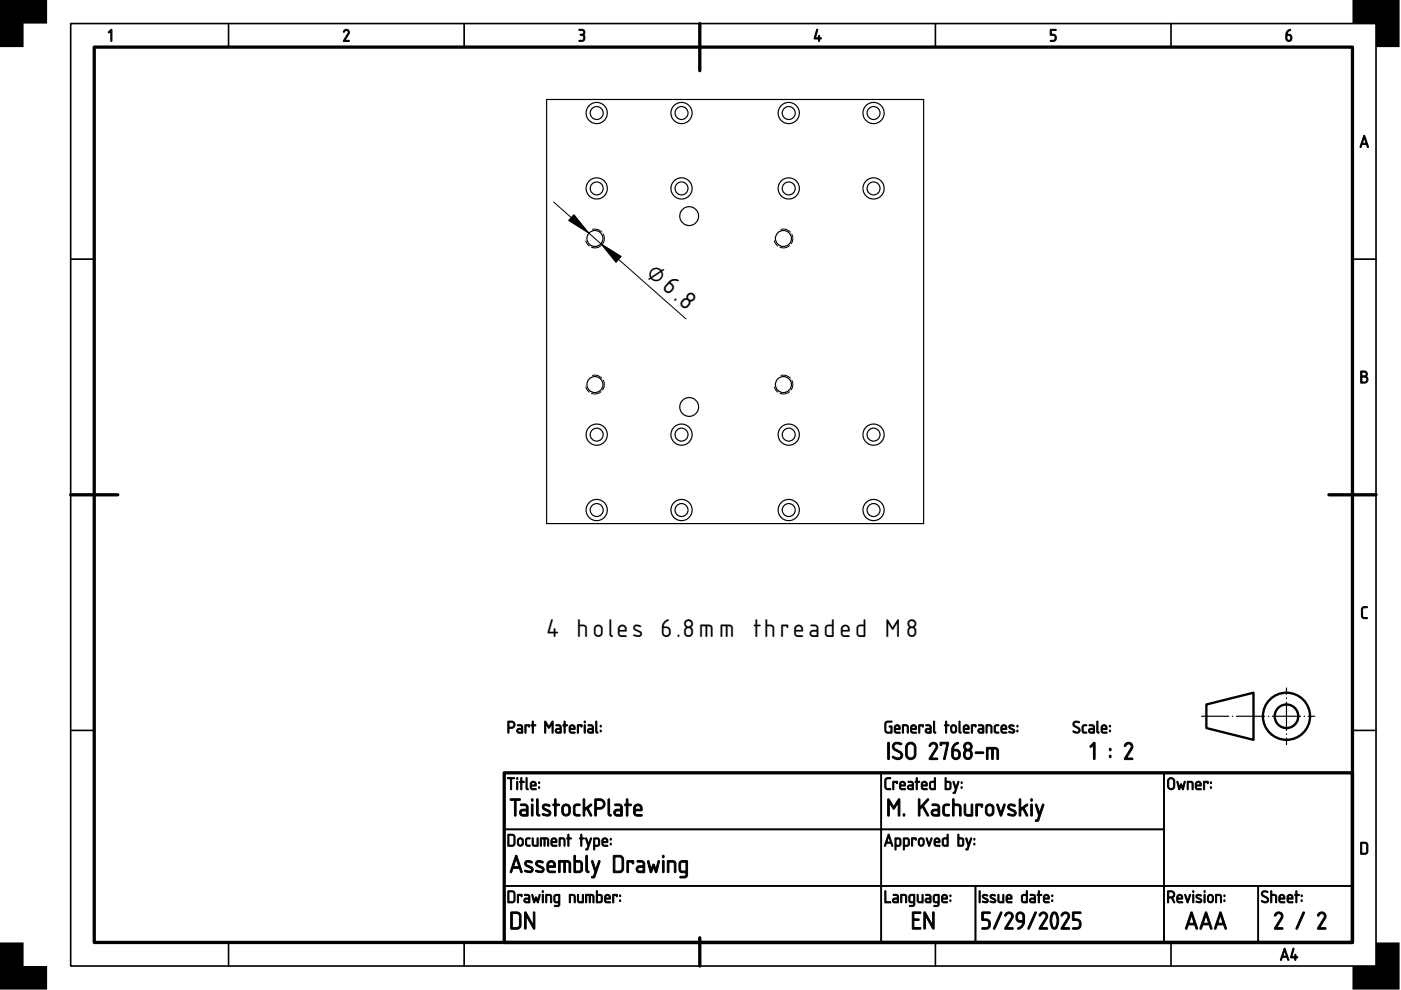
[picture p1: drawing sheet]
<svg xmlns="http://www.w3.org/2000/svg" width="297mm" height="210mm" viewBox="0 0 297 210" stroke-linecap="round" stroke-linejoin="round" font-family="sans-serif">
<defs><g id="words">
<g font-size="6.7">
<text x="136.8" y="58.2" transform="rotate(41 136.8 58.2)">⌀6.8</text>
<text x="115.9" y="135">4 holes 6.8mm threaded M8</text>
</g>
</g></defs>
<path d="M20 10h266.7v189.8h-266.7zM148.4 5v10M15 104.9h10M281.8 104.9h9.9M106.9 163.9h179.8v35.9h-179.8zM148.4 198.8v6" fill="none" stroke="#000" stroke-width=".7"/>
<g fill="none" stroke="#000" stroke-width=".35">
<path d="M15 5h276.7v199.8h-276.7zM48.5 5v5M98.4 5v5M198.3 5v5M248.3 5v5M15 55h5M286.7 55h5M15 154.9h5M286.7 154.9h5M106.9 163.9h79.9v11.9h-79.9zM106.9 175.8h79.9v12h-79.9zM186.8 175.8h60v12h-60z"/>
<path d="M186.8 163.9h60v11.9h-60zM246.8 163.9h39.9v23.9h-39.9zM48.5 199.8v5M98.4 199.8v5M106.9 187.8h79.9v12h-79.9zM186.8 187.8h20v12h-20zM198.3 199.8v5M206.8 187.8h40v12h-40zM246.8 187.8h20v12h-20zM248.3 199.8v5M266.8 187.8h19.9v12h-19.9z"/>
</g>
<g fill="#000" stroke="#000" stroke-width=".21">
<path d="M23.5 6.3l.2 .1v2.2l-.1 .2-.1-.2v-2l-.4 .4-.1-.1zM72.9 6.4a.64 .64 0 0 1 .9-.1 .64 .64 0 0 1 .2 .9l-.9 1.4h.8l.1 .2h-1.2l.9-1.7a.44 .44 0 0 0-.2-.6 .44 .44 0 0 0-.6 .3l-.1-.1zM122.8 6.2a.75 .75 0 0 1 1 .2 .75 .75 0 0 1-.1 1 .82 .82 0 0 1 .2 1.1 .82 .82 0 0 1-1.2 .2l.1-.1a.76 .76 0 0 0 1-.7l-.1-.3-.7-.1v-.2a.47 .47 0 0 0 .6-.2 .47 .47 0 0 0-.1-.6l-.7-.1zM173.2 6.2l.2 .2-.5 1.6h.6l.1-.5 .2 .5 .4 .2-.4 .1-.2 .5-.1-.5-.9-.1zM222.7 6.2h1.1l.1 .1-.1 .2h-.9v.8a.8 .8 0 0 1 1 .5 .8 .8 0 0 1-.6 1l-.6-.1 .6-.1a.54 .54 0 0 0 .4-.6 .54 .54 0 0 0-.4-.5h-.6zM288.8 128.8l.3-.2h.8v.2l-.8 .1-.2 .2v1.4l.2 .4h.7l.1 .2-.8 .1-.4-.4-.1-1.6z"/>
<path d="M272.9 6.6l.6-.4 .1 .2a.79 .79 0 0 0-.6 .9 .75 .75 0 0 1 .9 .8 .75 .75 0 0 1-1.1 .5l-.2-.4a1.82 1.82 0 0 1 .3-1.6zM272.9 7.5v.7a.4 .4 0 0 0 .4 .4 .4 .4 0 0 0 .4-.4l-.2-.6z"/>
<path d="M289.2 28.7l.2 .1 .7 2.3-.1 .2-.3-.7h-.9l-.3 .7-.2-.1zM289.2 29.2l-.3 1.2h.7z"/>
<path d="M288.5 78.7l.7-.1a.65 .65 0 0 1 .6 .4 .65 .65 0 0 1-.1 .8 .77 .77 0 0 1 .3 .8 .77 .77 0 0 1-.6 .6h-.9zM288.7 80v1h.6a.52 .52 0 0 0 .5-.5 .52 .52 0 0 0-.5-.5zM288.7 78.9v.8h.6a.39 .39 0 0 0 .4-.4 .39 .39 0 0 0-.4-.4z"/>
<path d="M107.9 153.1v1.1h.6a.52 .52 0 0 0 .5-.6 .52 .52 0 0 0-.6-.5zM107.7 152.9h.1a1.18 1.18 0 0 1 1.2 .2 .78 .78 0 0 1 .1 .8 .78 .78 0 0 1-.6 .5h-.6v.9l-.2 .1zM109.9 154.8l-.1 .2 .2 .2h.6v-.5zM109.7 153.7h.8l.3 .5v1.2l-.8 .1a.52 .52 0 0 1-.5-.6 .52 .52 0 0 1 .5-.5h.6v-.4l-.9-.1zM111.3 153.7l1 .1-.1 .4-.1-.3h-.6v1.4l-.1 .2-.1-.2zM112.9 152.9l.2 .1v.7l.5 .1-.5 .1v1.4l-.1 .2-.2-.2v-1.4l-.2-.1 .2-.1zM115.5 152.9h.2l.7 1.2 .6-1.2h.3v2.5l-.3-.1v-1.8l-.6 .9-.7-.9v1.8l-.2 .1zM118 154.8v.2l.1 .2h.6v-.5zM117.9 153.7h.8l.3 .5v1.2l-.8 .1a.52 .52 0 0 1-.5-.6 .52 .52 0 0 1 .5-.5h.5v-.4l-.8-.1zM119.6 152.9l.2 .1v.7l.6 .1-.6 .1v1.4l-.1 .2-.1-.2v-1.4l-.3-.1 .3-.1zM121 154.1l-.1 .3h.8l-.2-.5zM120.9 153.8a.64 .64 0 0 1 .8 0 .64 .64 0 0 1 .1 .9h-.9l.1 .5 .9 .1-.7 .2a1.06 1.06 0 0 1-.3-1.7zM122.4 153.7l1 .1-.1 .4-.1-.3h-.6v1.4l-.1 .2-.1-.2zM123.9 153.7l.2 .1v1.5l-.1 .2-.1-.2zM123.8 153.1a.2 .2 0 0 1 .4 0 .2 .2 0 0 1-.4 0zM124.9 154.8l-.1 .2 .1 .2h.7v-.5zM124.7 153.7h.8l.3 .5v1.2l-.8 .1a.52 .52 0 0 1-.5-.6 .52 .52 0 0 1 .5-.5h.6l-.1-.4-.8-.1zM126.3 152.9l.2 .1v2l.3 .3-.1 .2-.3-.2-.1-.2zM127.3 154.9h.2v.2h-.2zM127.3 153.8h.2v.3h-.2z"/>
<path d="M187.8 153.1l.4-.2h.9l-.1 .2-.9 .1-.3 .3v1.3l.3 .4h.8v-1l-.4-.2 .1-.1 .5 .1v1.4l-.9 .1-.5-.3-.1-1.7zM189.9 154.1l-.1 .3h.8l-.2-.5zM189.8 153.8a.64 .64 0 0 1 .9 0 .64 .64 0 0 1 .1 .9h-1l.2 .5 .9 .1-.8 .2a1.06 1.06 0 0 1-.3-1.7zM191.3 153.7a.88 .88 0 0 1 1.3 .5l-.1 1.3-.2-.2v-1.2l-.7-.2v1.4l-.3 .1zM193.4 154.1l-.1 .3h.8l-.2-.5zM193.3 153.8a.64 .64 0 0 1 .8 0 .64 .64 0 0 1 .1 .9h-.9l.1 .5 .9 .1-.7 .2a1.06 1.06 0 0 1-.3-1.7zM194.8 153.7l1 .1-.1 .4-.1-.3h-.6v1.4l-.1 .2-.1-.2zM196.5 154.8l-.1 .2 .2 .2h.6v-.5zM196.3 153.7h.8l.3 .5v1.2l-.8 .1a.52 .52 0 0 1-.5-.6 .52 .52 0 0 1 .5-.5h.6v-.4l-.9-.1zM197.9 152.9l.3 .1v2l.2 .3-.1 .2-.3-.2-.1-.2zM200.5 152.9l.2 .1v.7l.5 .1-.5 .1v1.4l-.1 .2-.1-.2v-1.4l-.3-.1 .3-.1zM201.9 154l-.1 .8a.4 .4 0 0 0 .4 .4 .4 .4 0 0 0 .4-.4l-.1-.8zM201.8 153.8a.64 .64 0 0 1 1 .4v.6a.64 .64 0 0 1-.6 .6 .64 .64 0 0 1-.7-.6l.1-.7zM203.3 152.9l.3 .1v2l.2 .3-.1 .2-.3-.2-.1-.2zM204.5 154.1v.3h.7l-.2-.5zM204.4 153.8a.64 .64 0 0 1 .9 0 .64 .64 0 0 1 .1 .9h-.9l.1 .5 .9 .1-.8 .2a1.06 1.06 0 0 1-.3-1.7zM206 153.7l1 .1-.1 .4-.2-.3h-.5v1.4l-.1 .2-.2-.2zM207.6 154.8v.2l.1 .2h.6v-.5zM207.5 153.7h.8l.3 .5v1.2l-.8 .1a.52 .52 0 0 1-.5-.6 .52 .52 0 0 1 .5-.5h.5v-.4l-.8-.1zM209.1 153.7a.88 .88 0 0 1 1.2 .5l-.1 1.3-.1-.2v-1.2l-.8-.2v1.4l-.2 .1zM210.9 153.8l.8-.2 .1 .3a.52 .52 0 0 0-.6 0 .52 .52 0 0 0-.2 .6l.1 .6 .7 .2a.65 .65 0 0 1-.8 .1 .65 .65 0 0 1-.2-.8zM212.5 154.1l-.1 .3h.8l-.2-.5zM212.4 153.8a.64 .64 0 0 1 .9 0 .64 .64 0 0 1 .1 .9h-1l.2 .5 .9 .1-.8 .2a1.06 1.06 0 0 1-.3-1.7zM214 153.8a.61 .61 0 0 1 1 .2l-.6-.1-.3 .2 .8 .5a.52 .52 0 0 1 .1 .7 .52 .52 0 0 1-.8 .1l-.3-.1 .2-.2a.45 .45 0 0 0 .4 .2 .45 .45 0 0 0 .4-.4l-.9-.5-.1-.3zM215.6 154.9h.2v.2h-.2zM215.6 153.8h.2v.3h-.2z"/>
<path d="M227.7 153.1a.99 .99 0 0 1 1.2 0l-.1 .2a.6 .6 0 0 0-.7-.2 .6 .6 0 0 0-.3 .6l.8 .5a.73 .73 0 0 1 0 1.2 .73 .73 0 0 1-1.1-.4h.1a.61 .61 0 0 0 .7 .2 .61 .61 0 0 0 .4-.5l-1.1-.7-.1-.5zM229.5 153.8l.8-.2 .1 .3a.52 .52 0 0 0-.6 0 .52 .52 0 0 0-.1 .6v.6l.7 .2a.65 .65 0 0 1-.8 .1 .65 .65 0 0 1-.2-.8zM231.1 154.8l-.1 .2 .2 .2h.6v-.5zM230.9 153.7h.9l.3 .5-.1 1.2-.7 .1a.52 .52 0 0 1-.5-.6 .52 .52 0 0 1 .5-.5h.5v-.4l-.9-.1zM232.6 152.9l.2 .1v2l.2 .3-.1 .2-.3-.2-.1-.2zM233.8 154.1l-.1 .3h.8l-.2-.5zM233.7 153.8a.64 .64 0 0 1 .8 0 .64 .64 0 0 1 .1 .9h-.9l.1 .5 .9 .1-.7 .2a1.06 1.06 0 0 1-.3-1.7zM235.2 154.9h.2v.2h-.2zM235.2 153.8h.2v.3h-.2z"/>
<path d="M231.8 157.5l.2-.1 .2 .2v3.2l-.2 .2-.2-.2v-2.8l-.5 .4-.2-.1zM235.2 160.2h.3v.4h-.2zM235.3 158.7h.2v.4h-.2zM238.6 157.6a.92 .92 0 0 1 1.3 0 .92 .92 0 0 1 .1 1.2l-1.1 1.9h1.1l.2 .1v.2h-1.8v-.2l1.3-2.1a.6 .6 0 0 0-.2-1 .6 .6 0 0 0-.9 .5l-.2-.1z"/>
<path d="M107.6 164.9h1.4l.1 .1-.6 .1v2.2l-.2 .2-.1-.2v-2.2h-.6zM109.6 165.7l.2 .1v1.5l-.1 .1-.2-.1zM109.5 165.1a.2 .2 0 0 1 .4 0 .2 .2 0 0 1-.4 0zM110.4 164.9l.3 .1v.7l.5 .1-.5 .1v1.4l-.2 .2-.1-.2v-1.4l-.3-.1 .3-.1zM111.6 164.9l.2 .1v2l.2 .3-.1 .2-.3-.2-.1-.2zM112.8 166l-.1 .4h.8l-.3-.5zM112.6 165.8a.64 .64 0 0 1 .9 0 .64 .64 0 0 1 .1 .9h-.9l.1 .5 .9 .1-.8 .2a1.06 1.06 0 0 1-.3-1.7zM114.2 166.8h.2v.3h-.2zM114.2 165.8h.2v.3h-.2z"/>
<path d="M107.9 177.1v2.1h.8l.3-.4-.1-1.4-.2-.3zM107.7 176.9h1.1l.4 .4v1.7l-.4 .4h-1.1zM110.1 178l-.2 .8a.4 .4 0 0 0 .5 .4 .4 .4 0 0 0 .3-.4l-.1-.8zM109.9 177.8a.64 .64 0 0 1 1.1 .4v.6a.64 .64 0 0 1-.7 .6 .64 .64 0 0 1-.6-.6v-.7zM111.5 177.8l.8-.2 .1 .2a.52 .52 0 0 0-.6 .1 .52 .52 0 0 0-.1 .6v.5l.7 .3a.65 .65 0 0 1-.8 .1 .65 .65 0 0 1-.2-.8zM112.9 177.7l.2 .1v1.2l.2 .2h.6v-1.4l.1-.2 .1 .2v1.6h-1a1.76 1.76 0 0 1-.2-1.7zM114.6 177.6l1.4 .1a1.46 1.46 0 0 1 .2 1.7l-.1-.1v-1.3l-.3-.1h-.2v1.4l-.1 .1-.2-.1v-1.4h-.5v1.4l-.2 .1zM117.1 178v.4h.7l-.2-.5zM117 177.8a.64 .64 0 0 1 .9 0 .64 .64 0 0 1 .1 .9h-1l.2 .5 .9 .1-.8 .1a1.06 1.06 0 0 1-.3-1.6zM118.6 177.7a.88 .88 0 0 1 1.2 .5l-.1 1.2-.1-.1-.1-1.3-.7-.1v1.4l-.2 .1zM120.4 176.9l.2 .1v.6l.6 .2-.6 .1v1.4l-.1 .1-.1-.1v-1.4l-.3-.1 .3-.2zM123.2 176.9l.2 .1v.6l.5 .2-.5 .1v1.4l-.2 .1-.1-.1v-1.4l-.2-.1 .2-.2zM124.2 177.7l.2 .1 .4 1.1 .4-1.2 .1-.1 .1 .2-.9 2.4-.4-.1 .3-.1 .2-.7zM126.1 177.9v1.3h.7l.1-.3v-.8l-.2-.2zM125.9 177.7a.86 .86 0 0 1 1.3 .5v.3a.7 .7 0 0 1-.5 .9h-.6v.8h-.2zM127.9 178v.4h.7l-.2-.5zM127.8 177.8a.64 .64 0 0 1 .9 0 .64 .64 0 0 1 .1 .9h-1l.2 .5 .9 .1-.8 .1a1.06 1.06 0 0 1-.3-1.6zM129.4 178.8h.2v.3h-.2zM129.4 177.8h.2v.3h-.2z"/>
<path d="M108.2 169.4h2l.1 .1-.1 .2h-.8v3.2l-.2 .1-.1-.1v-3.2h-.9zM110.6 172l-.1 .5 .2 .2h.9v-.8zM110.4 170.5h1.1l.5 .5v1.9l-.2 .1h-1a.74 .74 0 0 1-.7-.7 .74 .74 0 0 1 .8-.7h.7v-.6l-.2-.2h-1zM112.7 170.5h.3v.2v2.1l-.2 .2-.1-.2zM112.6 169.6a.25 .25 0 0 1 .5 0 .25 .25 0 0 1-.5 0zM113.8 169.4h.3v.2v2.8l.4 .5a.52 .52 0 0 1-.7-.1 .52 .52 0 0 1 0-.7zM115.1 170.7a1.19 1.19 0 0 1 1.5 .1l-.2 .2-.5-.2a.34 .34 0 0 0-.4 .1 .34 .34 0 0 0-.1 .4l1 .5a.71 .71 0 0 1 .3 1 .71 .71 0 0 1-1 .2l-.7-.2v-.3h.2a.78 .78 0 0 0 1.2-.1l-.2-.3-.8-.4a.65 .65 0 0 1-.3-1zM117.6 169.4h.3v.2v.9h.6l.2 .2-.2 .1h-.6v2.1l-.2 .1-.1-.2v-2l-.4-.1 .4-.2zM119.6 170.9l-.1 .3-.1 .9a.57 .57 0 0 0 .7 .6 .57 .57 0 0 0 .5-.6v-.8l-.2-.3-.4-.2zM119.4 170.7a.92 .92 0 0 1 1.5 .6 1.51 1.51 0 0 1-.3 1.5 .92 .92 0 0 1-1 .2 .92 .92 0 0 1-.5-.9v-1zM121.8 170.7a1.11 1.11 0 0 1 1.2-.1v.2a.86 .86 0 0 0-1.1 .5l.1 1.2 .1 .1 .9 .1v.2a.96 .96 0 0 1-1.2 0 .96 .96 0 0 1-.2-1.2v-.7zM123.7 169.4h.2l.1 .2v1.8l1.2-.9h.2v.3l-.7 .5 .7 1.5v.2l-.3-.1-.7-1.4-.4 .4-.1 1.1h-.2zM126.4 169.7v1.5h.9a.75 .75 0 0 0 .6-.8 .75 .75 0 0 0-.7-.7zM126.1 169.4h.2a1.69 1.69 0 0 1 1.7 .3 1.1 1.1 0 0 1 .2 1.2 1.1 1.1 0 0 1-.9 .7h-.9v1.2v.2h-.3zM128.9 169.4h.3l.1 .2v2.8l.3 .5a.52 .52 0 0 1-.6-.1 .52 .52 0 0 1-.1-.7zM130.6 172l-.1 .5 .2 .2h.9v-.8zM130.3 170.5h1.1l.5 .5v1.9l-.2 .1h-.9a.74 .74 0 0 1-.7-.7 .74 .74 0 0 1 .7-.7h.8v-.6l-.2-.2h-1.1zM132.8 169.4h.3v.2v.9h.6l.2 .2-.2 .1h-.6v2.1l-.1 .1-.2-.2v-2l-.4-.1 .4-.2zM134.8 171l-.1 .6h1.1a.58 .58 0 0 0-.3-.7 .58 .58 0 0 0-.7 .1zM134.6 170.7a.92 .92 0 0 1 1.3 0 .92 .92 0 0 1 .1 1.2h-1.3l.2 .7 1 .1 .3 .2-.2 .1h-.9a.89 .89 0 0 1-.8-1.1 1.14 1.14 0 0 1 .3-1.2z"/>
<path d="M187.8 165l.3-.1h.7v.2l-.7 .1-.2 .2-.1 1.4 .3 .4h.7v.2h-.8l-.4-.4v-1.5zM189.3 165.7l1 .1-.1 .4-.1-.3h-.6v1.4l-.1 .1-.1-.1zM191 166v.4h.7l-.2-.5zM190.9 165.8a.64 .64 0 0 1 .9 0 .64 .64 0 0 1 .1 .9h-1l.2 .5 .9 .1-.8 .2a1.06 1.06 0 0 1-.3-1.7zM192.7 166.7l-.1 .3 .2 .2h.6v-.5zM192.5 165.7h.9l.3 .4-.1 1.3-.7 .1a.52 .52 0 0 1-.5-.6 .52 .52 0 0 1 .5-.5h.5v-.4l-.9-.1zM194.3 164.9l.2 .1v.7l.5 .1-.5 .1v1.4l-.1 .2-.2-.2v-1.4l-.2-.1 .2-.1zM195.7 166l-.1 .4h.8l-.2-.5zM195.5 165.8a.64 .64 0 0 1 .9 0 .64 .64 0 0 1 .1 .9h-.9l.1 .5 .9 .1-.8 .2a1.06 1.06 0 0 1-.3-1.7zM197.4 165.9l-.1 .3v.9l.8 .1v-1.3zM197.2 165.8l.2-.1 .7-.1v-.6l.2-.1v2.5h-.9l-.3-.3zM200.6 165.9v1.3h.5a.91 .91 0 0 0 .2-1.2zM200.4 164.9l.2 .1v.6l.7 .1 .3 .3 .1 1-.4 .4-.9-.1zM202.1 165.7l.2 .1 .4 1.1 .4-1.1 .1-.1 .1 .1-.9 2.4-.4-.1 .3-.1 .2-.7zM203.8 166.8h.2v.3h-.2zM203.8 165.8h.2v.3h-.2z"/>
<path d="M188.3 176.9l.2 .1 .8 2.3-.1 .1-.3-.6h-1l-.2 .6-.2-.1zM188.4 177.4l-.4 1.1h.8zM190 177.9v1.3h.6l.2-.3v-.8l-.2-.2zM189.8 177.7a.86 .86 0 0 1 1.2 .5v.3a.7 .7 0 0 1-.5 .9h-.5v.8h-.2zM191.8 177.9v1.3h.6l.2-.3-.1-.8-.1-.2zM191.5 177.7a.86 .86 0 0 1 1.3 .5v.3a.7 .7 0 0 1-.5 .9h-.5l-.1 .8h-.2zM193.3 177.7h1l-.1 .4-.2-.2h-.5v1.4l-.1 .1-.1-.1zM195.1 178l-.2 .8a.4 .4 0 0 0 .4 .4 .4 .4 0 0 0 .4-.4l-.1-.8zM194.9 177.8a.64 .64 0 0 1 1.1 .4v.6a.64 .64 0 0 1-.7 .6 .64 .64 0 0 1-.6-.6v-.7zM196.4 177.7l.2 .1 .4 1.1 .4-1.2h.2l-.6 1.7zM198.4 178l-.1 .4h.8l-.2-.5zM198.3 177.8a.64 .64 0 0 1 .8 0 .64 .64 0 0 1 .1 .9h-.9l.1 .5 .9 .1-.8 .1a1.06 1.06 0 0 1-.2-1.6zM200.1 177.9l-.1 .3v.8l.8 .2v-1.3zM199.9 177.8l.2-.2h.7v-.6l.2-.1v2.5h-.9l-.3-.3zM203.3 177.9v1.3h.5a.91 .91 0 0 0 .2-1.2zM203.1 176.9l.2 .1v.6l.7 .1 .3 .3 .1 1-.4 .4-.9-.1zM204.8 177.7l.2 .1 .4 1.1 .4-1.2 .1-.1 .1 .2-.9 2.4-.4-.1 .3-.1 .2-.7zM206.5 178.8h.2v.3h-.2zM206.5 177.8h.2v.3h-.2z"/>
<path d="M188.2 157.4h.3l.1 .2v3.2l-.2 .3-.2-.3zM189.4 157.6a1.41 1.41 0 0 1 1.8 .1l-.2 .2a.92 .92 0 0 0-1.5 .4l.4 .5a1.9 1.9 0 0 1 1.5 1.1 1.07 1.07 0 0 1-.6 1.1 1.07 1.07 0 0 1-1.2-.1l-.4-.3 .2-.3a1.19 1.19 0 0 0 1.6 0 .58 .58 0 0 0-.3-.7l-1.4-.8-.1-.5zM192.6 157.9l-.2 .6v1.5a.75 .75 0 0 0 .7 .7 .75 .75 0 0 0 .7-.7v-1.5a.75 .75 0 0 0-.4-.7 .75 .75 0 0 0-.8 .1zM192.3 157.7a1.1 1.1 0 0 1 1.2-.3 1.1 1.1 0 0 1 .7 1.1v1.4a1.1 1.1 0 0 1-1.1 1.2 1.1 1.1 0 0 1-1.1-1.1v-1.9zM197.2 157.6a.92 .92 0 0 1 1.3 0 .92 .92 0 0 1 .2 1.2l-1.2 1.9h1.1l.2 .1v.2h-1.8v-.2l1.3-2.1a.6 .6 0 0 0-.2-1 .6 .6 0 0 0-.8 .5l-.3-.1zM199.4 157.4h1.5l.2 .1-.7 3.4-.2 .2-.1-.2 .6-3.2h-1l-.2 .4-.2-.2zM202.2 157.9l.8-.5 .2 .2a1.88 1.88 0 0 0-1.1 1.3 1.12 1.12 0 0 1 1.5 .9 1.12 1.12 0 0 1-1.2 1.2l-.5-.4-.1-.4a2.91 2.91 0 0 1 .2-2.1zM202.1 159.2v1a.57 .57 0 0 0 .6 .5 .57 .57 0 0 0 .6-.5l-.2-.8-.3-.2zM204.8 159.4a.8 .8 0 0 0 .4 1.3 .71 .71 0 0 0 .6-.9 .71 .71 0 0 0-1-.4zM204.6 158.3a.6 .6 0 0 0 1.2 0 .6 .6 0 0 0-1.2 0zM204.6 157.6a.92 .92 0 0 1 1.3 .1 .92 .92 0 0 1-.1 1.3 1.07 1.07 0 0 1 .3 1.5 1.07 1.07 0 0 1-1.5 .3l-.3-.6a1.15 1.15 0 0 1 .4-1.2 .92 .92 0 0 1-.1-1.4zM206.8 159.5l1.6-.1 .2 .2-.2 .2h-1.5l-.1-.1zM209.2 158.5h1.7a.84 .84 0 0 1 .8 1.1v1.2l-.2 .2-.1-.2-.1-1.7-.2-.3h-.5v2v.2h-.3l-.1-2.2h-.7v2.1l-.1 .1h-.2z"/>
<path d="M188.2 169.4h.3l1 1.6 1-1.5 .2-.1 .1 3.6h-.3l-.1-.2v-2.6l-.9 1.4-.9-1.4v2.6l-.1 .2h-.3zM191.5 172.6h.3v.4h-.3zM194.7 169.4l.4 .1v1.6l1.5-1.7h.3l-.1 .3-1 1.1 1.1 1.9a.18 .18 0 0 1-.1 .3 .18 .18 0 0 1-.2-.1l-1.1-1.8-.4 .5-.1 1.4h-.3zM197.9 172l-.1 .5 .2 .2h.9v-.8zM197.6 170.5h1.1l.5 .5v1.9l-.2 .1h-.9a.74 .74 0 0 1-.7-.7 .74 .74 0 0 1 .7-.7h.8l-.1-.6-.2-.2h-1zM200.1 170.7a1.11 1.11 0 0 1 1.2-.1v.2a.86 .86 0 0 0-1.1 .5l.1 1.2 .1 .1 .9 .1v.2a.96 .96 0 0 1-1.2 0 .96 .96 0 0 1-.2-1.2v-.7zM202 169.4h.3v1.1a1.34 1.34 0 0 1 1.3 .2l.2 .5-.1 1.8h-.2l-.1-.2v-1.8l-.4-.2h-.7v2v.2h-.3zM204.5 170.5h.2l.1 .2v1.8l.3 .2h.8v-2l.2-.2 .1 .2v2.3h-1.1a.84 .84 0 0 1-.7-1.1zM206.9 170.5h1.2l.3 .1-.2 .6-.2-.1v-.3h-.8v2l-.1 .2a3.9 3.9 0 0 1-.2-2.5zM209.5 170.9l-.2 .3v.9a.57 .57 0 0 0 .6 .6 .57 .57 0 0 0 .5-.6v-.8l-.2-.3-.4-.2zM209.3 170.7a.92 .92 0 0 1 1.4 .6 1.51 1.51 0 0 1-.3 1.5 .92 .92 0 0 1-.9 .2 .92 .92 0 0 1-.6-.9l.1-1zM211.4 170.5l.3 .1 .5 1.7 .6-1.7 .2-.1 .1 .1-.7 2.3-.2 .1-.2-.1zM213.8 170.7a1.19 1.19 0 0 1 1.5 .1l-.2 .2-.6-.2a.34 .34 0 0 0-.4 .1 .34 .34 0 0 0-.1 .4l1.1 .5a.71 .71 0 0 1 .2 1 .71 .71 0 0 1-1 .2l-.6-.2v-.3h.2a.78 .78 0 0 0 1.2-.1l-.2-.3-.9-.4a.65 .65 0 0 1-.2-1zM216.1 169.4h.3v.2v1.8l1.2-.9h.3l-.1 .3-.7 .5 .8 1.5v.2l-.3-.1-.8-1.4-.4 .4v1.1h-.3zM218.6 170.5h.2l.1 .2v2.1l-.2 .2-.2-.2zM218.5 169.6a.25 .25 0 0 1 .5 0 .25 .25 0 0 1-.5 0zM219.5 170.5l.4 .1 .5 1.7 .6-1.7 .2-.1 .1 .1-1.1 3.4-.2 .2-.5-.1v-.1l.4-.2 .3-.9z"/>
<path d="M248 165.2l-.2 .4v1.1a.52 .52 0 0 0 .5 .5 .52 .52 0 0 0 .5-.5v-1.3l-.5-.3zM247.8 165.1a.77 .77 0 0 1 .8-.2 .77 .77 0 0 1 .5 .7v1.1a.77 .77 0 0 1-.8 .8 .77 .77 0 0 1-.8-.8l.1-1.3zM249.5 165.7h.2l.3 1.2 .4-.7 .4 .7 .3-1.1 .2-.1-.4 1.7-.2-.1-.3-.7-.3 .7-.2 .1zM251.7 165.7a.88 .88 0 0 1 1.3 .5l-.1 1.2-.2-.1v-1.3l-.8-.1v1.4l-.2 .1zM253.8 166l-.1 .4h.8l-.3-.5zM253.6 165.8a.64 .64 0 0 1 .9 0 .64 .64 0 0 1 .1 .9h-.9l.1 .5 .9 .1-.8 .2a1.06 1.06 0 0 1-.3-1.7zM255.2 165.7l1 .1-.1 .4-.2-.3h-.5v1.4l-.1 .1-.1-.1zM256.6 166.8h.2v.3h-.2zM256.6 165.8h.2v.3h-.2z"/>
<path d="M107.9 189.1v2.1h.8l.3-.4-.1-1.5-.2-.2zM107.7 188.9h1.1l.4 .4v1.7l-.4 .4h-1.1zM109.7 189.7h1l-.1 .4-.1-.2h-.6v1.4l-.1 .1-.1-.1zM111.4 190.7l-.1 .3 .2 .2h.6v-.6zM111.2 189.6l.9 .1 .2 .4v1.3h-.7a.52 .52 0 0 1-.5-.5 .52 .52 0 0 1 .5-.5h.5v-.4l-.9-.2zM112.8 189.7h.2l.3 1.2 .3-.8 .4 .8 .3-1.2h.2l-.4 1.7-.2-.1-.3-.7-.2 .7-.2 .1zM115 189.7l.2 .1v1.5l-.1 .1-.1-.1zM115 189a.17 .17 0 0 1 .3 0 .17 .17 0 0 1-.3 0zM115.7 189.6a.88 .88 0 0 1 1.3 .6l-.1 1.2-.2-.1v-1.3l-.8-.1v1.4l-.2 .1zM117.8 190l-.1 1 .1 .2h.7v-1.3zM117.6 189.8l1-.2a4 4 0 0 1 .1 2.3 .86 .86 0 0 1-1.2 .2l.8-.2 .1-.5a.72 .72 0 0 1-.8-.1 .72 .72 0 0 1-.2-.7zM120.7 189.6a.88 .88 0 0 1 1.3 .6l-.1 1.2-.2-.1v-1.3l-.8-.1v1.4l-.2 .1zM122.5 189.7l.2 .1v1.2l.2 .2h.6v-1.4l.1-.2 .1 .2v1.6h-1a1.76 1.76 0 0 1-.2-1.7zM124.2 189.6h1.4a1.46 1.46 0 0 1 .2 1.8l-.1-.1v-1.3l-.3-.1h-.2v1.4l-.1 .1-.2-.1v-1.4h-.5v1.4l-.2 .1zM126.7 189.9v1.3h.5a.91 .91 0 0 0 .2-1.3zM126.5 188.9l.2 .1v.6h.7l.3 .3v1.1l-.3 .4-1-.1zM128.5 190l-.1 .4h.8l-.2-.5zM128.4 189.8a.64 .64 0 0 1 .8 0 .64 .64 0 0 1 .1 .8h-.9l.1 .5 .9 .2-.7 .1a1.06 1.06 0 0 1-.3-1.6zM129.9 189.7h1l-.1 .4-.1-.2h-.6v1.4l-.1 .1-.1-.1zM131.4 190.8h.2v.3h-.2zM131.4 189.8h.2v.3h-.2z"/>
<path d="M108.6 193.7v3l1.2-.1 .3-.5v-2l-.4-.4zM108.3 193.4h1.5l.6 .6v2.4l-.6 .6h-1.5zM111.3 193.4h.3l1.5 2.8v-2.7v-.1h.3v3.6l-.3-.1-1.5-2.7v2.6l-.1 .2h-.2z"/>
<path d="M109.3 181.4l.3 .1 1.1 3.3-.1 .2-.5-.9h-1.3l-.4 .9-.3-.1zM109.4 182.1l-.5 1.7h1.1zM111.4 182.6a1.19 1.19 0 0 1 1.5 .2l-.2 .2-.6-.2a.34 .34 0 0 0-.4 .1 .34 .34 0 0 0-.1 .4l1.1 .5a.71 .71 0 0 1 .2 1 .71 .71 0 0 1-1 .2l-.6-.2v-.3h.2a.78 .78 0 0 0 1.2-.1l-.2-.3-.9-.4a.65 .65 0 0 1-.2-1.1zM113.7 182.6a1.19 1.19 0 0 1 1.5 .2l-.2 .2-.6-.2a.34 .34 0 0 0-.4 .1 .34 .34 0 0 0-.1 .4l1.1 .5a.71 .71 0 0 1 .2 1 .71 .71 0 0 1-1 .2l-.6-.2v-.3h.2a.78 .78 0 0 0 1.2-.1l-.2-.3-.9-.4a.65 .65 0 0 1-.2-1.1zM116.4 183l-.1 .6h1.1a.58 .58 0 0 0-.2-.7 .58 .58 0 0 0-.8 .1zM116.3 182.7a.92 .92 0 0 1 1.2 0 .92 .92 0 0 1 .1 1.2h-1.3l.2 .7 1.1 .1 .2 .2-.2 .1h-.9a.89 .89 0 0 1-.8-1.1 1.14 1.14 0 0 1 .4-1.2zM118.5 182.5l1.7-.1a.84 .84 0 0 1 .8 1.2v1.2l-.2 .2-.2-.2v-1.8l-.2-.2h-.5v2l-.1 .2h-.2l-.1-2.2h-.7v2l-.1 .2h-.2zM122 182.8v1.9l1-.1a1.91 1.91 0 0 0-.1-1.8zM121.7 181.4l.3 .1v1h1l.5 .4v1.5l-.2 .4a1.59 1.59 0 0 1-1.4 .2l-.2-.1zM124.2 181.4h.3v.2v2.8l.4 .5a.52 .52 0 0 1-.6-.1 .52 .52 0 0 1-.1-.7zM125.4 182.5l.4 .1 .5 1.7 .6-1.7 .2-.1 .1 .1-1.1 3.4-.2 .1h-.4l-.1-.1 .4-.2 .3-.9zM130.4 181.7v3l1.2-.1 .3-.5-.1-2-.3-.4zM130.1 181.4h1.5l.6 .6v2.4l-.6 .6h-1.5zM133 182.5l1.2-.1 .2 .2-.2 .6-.1-.1-.1-.3h-.7v2l-.2 .2a3.9 3.9 0 0 1-.1-2.5zM135.3 184v.4l.2 .2 .8 .1v-.8zM135.1 182.5h1.1l.5 .5v1.9l-.2 .1h-.9a.74 .74 0 0 1-.7-.7 .74 .74 0 0 1 .7-.7h.7v-.6l-.2-.2h-1zM137.3 182.5l.3 .1 .4 1.6 .6-1 .5 1 .4-1.6 .3-.1-.6 2.5-.3-.1-.3-1-.4 1-.3 .1zM140.5 182.5h.3v.1v2.2l-.2 .2-.2-.2zM140.4 181.6a.25 .25 0 0 1 .5 0 .25 .25 0 0 1-.5 0zM141.5 182.5a1.44 1.44 0 0 1 1.8 .5v1.8l-.2 .2-.1-.2-.1-1.8-.3-.2h-.8v2l-.1 .2a3.9 3.9 0 0 1-.2-2.5zM144.4 182.9l-.1 .3v1.2l.2 .3h.9v-1.9zM144.2 182.7l.5-.2h1l.1 3a.79 .79 0 0 1-1.1 .6h-.5v-.3h1l.2-.2v-.6a1.06 1.06 0 0 1-1.4-.5v-1.3z"/>
<path d="M187.6 188.9l.2 .1v2.2h.9l.1 .2h-1.2zM189.5 190.7v.3l.1 .2h.7v-.6zM189.4 189.6l.8 .1 .3 .4v1.3h-.8a.52 .52 0 0 1-.5-.5 .52 .52 0 0 1 .5-.5h.6l-.1-.4-.8-.2zM191 189.6a.88 .88 0 0 1 1.2 .6l-.1 1.2-.1-.1v-1.3l-.8-.1v1.4l-.2 .1zM193 190l-.1 1 .2 .2h.6v-1.3zM192.8 189.8l1-.2a4 4 0 0 1 .1 2.3 .86 .86 0 0 1-1.1 .2l.8-.2 .1-.5a.72 .72 0 0 1-.8-.1 .72 .72 0 0 1-.2-.7zM194.5 189.7l.2 .1v1.2l.2 .2h.6v-1.4l.1-.2 .1 .2v1.6h-1a1.76 1.76 0 0 1-.2-1.7zM196.4 190.7v.3l.1 .2h.7v-.6zM196.3 189.6l.8 .1 .3 .4v1.3h-.8a.52 .52 0 0 1-.5-.5 .52 .52 0 0 1 .5-.5h.6l-.1-.4-.8-.2zM198.2 190l-.1 1 .2 .2h.6v-1.3zM198 189.8l1-.2a4 4 0 0 1 .1 2.3 .86 .86 0 0 1-1.1 .2l.7-.2 .2-.5a.72 .72 0 0 1-.8-.1 .72 .72 0 0 1-.2-.7zM200 190l-.1 .4h.7l-.2-.5zM199.8 189.8a.64 .64 0 0 1 .9 0 .64 .64 0 0 1 .1 .8h-.9l.1 .5 .9 .2-.8 .1a1.06 1.06 0 0 1-.3-1.6zM201.4 190.8h.2v.3h-.2zM201.4 189.8h.2v.3h-.2z"/>
<path d="M193.5 193.4h1.7v.2l-.1 .1h-1.3v1.1h.9l.2 .2-.2 .2h-.9v1.5h1.3l.1 .3h-1.7zM195.9 193.4h.3l1.5 2.8v-2.7l.1-.1h.2v3.6l-.3-.1-1.5-2.7v2.6v.2h-.3z"/>
<path d="M207.6 188.9l.2 .1v2.3l-.1 .1-.1-.1zM208.4 189.8a.61 .61 0 0 1 1 .2l-.7-.1-.2 .2 .8 .5a.52 .52 0 0 1 .1 .7 .52 .52 0 0 1-.8 .1l-.3-.2 .1-.1a.45 .45 0 0 0 .5 .1 .45 .45 0 0 0 .4-.3l-.9-.5-.1-.3zM210 189.8a.61 .61 0 0 1 1 .2l-.6-.1-.3 .2 .8 .5a.52 .52 0 0 1 .1 .7 .52 .52 0 0 1-.7 .1l-.4-.2 .2-.1a.45 .45 0 0 0 .4 .1 .45 .45 0 0 0 .4-.3l-.9-.5-.1-.3zM211.6 189.7l.2 .1v1.2l.3 .2h.5v-1.4l.1-.2 .2 .2-.1 1.6h-.9a1.76 1.76 0 0 1-.3-1.7zM213.6 190v.4h.7l-.2-.5zM213.5 189.8a.64 .64 0 0 1 .9 0 .64 .64 0 0 1 .1 .8h-1l.2 .5 .9 .2-.8 .1a1.06 1.06 0 0 1-.3-1.6zM216.9 189.9l-.1 .3v.8l.8 .2v-1.3zM216.7 189.8l.2-.2h.7v-.6l.2-.1v2.5h-.9l-.3-.3zM218.6 190.7l-.1 .3 .2 .2h.6v-.6zM218.4 189.6l.8 .1 .3 .4v1.3h-.7a.52 .52 0 0 1-.5-.5 .52 .52 0 0 1 .5-.5h.5v-.4l-.9-.2zM220.2 188.9l.2 .1v.6l.5 .2-.5 .1v1.4l-.1 .1-.2-.1v-1.4l-.2-.1 .2-.2zM221.5 190v.4h.7l-.2-.5zM221.4 189.8a.64 .64 0 0 1 .9 0 .64 .64 0 0 1 .1 .8h-.9l.1 .5 .9 .2-.8 .1a1.06 1.06 0 0 1-.3-1.6zM223 190.8h.2v.3h-.2zM223 189.8h.2v.3h-.2z"/>
<path d="M208.2 193.4l1.6-.1 .2 .2-.2 .2h-1.3v1.1a1.14 1.14 0 0 1 1.5 .8 1.14 1.14 0 0 1-.9 1.4h-.8l-.2-.1 .3-.2h.6a.77 .77 0 0 0 .6-.8 .77 .77 0 0 0-.6-.7l-.8-.1zM212.2 193.4h.2v.2l-1.4 3.3-.3 .1v-.3zM213.3 193.6a.92 .92 0 0 1 1.2-.1 .92 .92 0 0 1 .2 1.3l-1.2 1.9h1.2h.1v.3h-1.7l-.1-.2 1.3-2.2a.6 .6 0 0 0-.2-.9 .6 .6 0 0 0-.8 .5l-.3-.1zM215.6 193.7a.95 .95 0 0 1 1.1-.2 .95 .95 0 0 1 .5 1 1.83 1.83 0 0 1-1.4 2.5v-.3a1.48 1.48 0 0 0 1.1-1.2 1.17 1.17 0 0 1-1.4-.4 1.17 1.17 0 0 1 .1-1.4zM215.9 193.8a.78 .78 0 0 0-.1 1.1 .78 .78 0 0 0 1.1 .2v-.8a.56 .56 0 0 0-.4-.6 .56 .56 0 0 0-.6 .1zM219.5 193.4h.2v.2l-1.4 3.3-.3 .1v-.3zM220.6 193.6a.92 .92 0 0 1 1.2-.1 .92 .92 0 0 1 .2 1.3l-1.2 1.9h1.1h.2v.3h-1.8v-.2l1.3-2.2a.6 .6 0 0 0-.2-.9 .6 .6 0 0 0-.8 .5l-.3-.1zM223.4 193.7l-.4 1.3a2.07 2.07 0 0 0 .5 1.7 2.3 2.3 0 0 0 .5-2.3l-.2-.6zM223.1 193.5a.84 .84 0 0 1 .9 0 .84 .84 0 0 1 .4 .9l.1 .9a2.09 2.09 0 0 1-.7 1.7h-.3a1.53 1.53 0 0 1-.9-1.7l.2-1.2zM225.2 193.6a.92 .92 0 0 1 1.3-.1 .92 .92 0 0 1 .1 1.3l-1.1 1.9h1.1h.1v.3h-1.7v-.2l1.3-2.2a.6 .6 0 0 0-.2-.9 .6 .6 0 0 0-.9 .5l-.2-.1zM227.4 193.4l1.6-.1 .2 .2-.2 .2h-1.3v1.1a1.14 1.14 0 0 1 1.5 .8 1.14 1.14 0 0 1-.9 1.4h-.7l-.2-.1 .2-.2h.7a.77 .77 0 0 0 .6-.8 .77 .77 0 0 0-.7-.7l-.8-.1z"/>
<path d="M247.8 189.1v1a.65 .65 0 0 0 .8 0 .65 .65 0 0 0 .1-.8zM247.6 188.9h.1a1.2 1.2 0 0 1 1.2 .2 .78 .78 0 0 1-.3 1.2l.4 1.1-.2-.1-.4-.9h-.6v.9l-.2 .1zM249.8 190l-.1 .4h.8l-.2-.5zM249.7 189.8a.64 .64 0 0 1 .9 0 .64 .64 0 0 1 0 .8h-.9l.1 .5 1 .2-.8 .1a1.06 1.06 0 0 1-.3-1.6zM251.2 189.7h.2l.4 1.2 .4-1.2h.2l-.6 1.7zM252.9 189.7l.2 .1v1.5l-.1 .1-.1-.1zM252.9 189a.17 .17 0 0 1 .3 0 .17 .17 0 0 1-.3 0zM253.7 189.8a.61 .61 0 0 1 1 .2l-.7-.1-.2 .2 .8 .5a.52 .52 0 0 1 .1 .7 .52 .52 0 0 1-.8 .1l-.3-.2 .1-.1a.45 .45 0 0 0 .5 .1 .45 .45 0 0 0 .3-.3l-.8-.5-.2-.3zM255.3 189.7l.2 .1v1.5l-.1 .1-.1-.1zM255.3 189a.17 .17 0 0 1 .3 0 .17 .17 0 0 1-.3 0zM256.4 190l-.2 .8a.4 .4 0 0 0 .5 .4 .4 .4 0 0 0 .3-.5l-.1-.7zM256.2 189.8a.64 .64 0 0 1 1.1 .4v.6a.64 .64 0 0 1-.7 .6 .64 .64 0 0 1-.6-.6v-.7zM257.7 189.6a.88 .88 0 0 1 1.3 .6l-.1 1.2-.2-.1v-1.3l-.7-.1v1.4l-.3 .1zM259.5 190.8h.2v.3h-.2zM259.5 189.8h.2v.3h-.2z"/>
<path d="M252.5 193.4l.3 .1 1.1 3.3-.2 .2-.4-.9h-1.3l-.4 .9-.3-.1zM252.6 194.1l-.5 1.7h1.1zM255.6 193.4l.3 .1 1.1 3.3-.2 .2-.4-.9h-1.4l-.3 .9-.3-.1zM255.7 194.1l-.6 1.7h1.2zM258.7 193.4l.2 .1 1.1 3.3-.1 .2-.5-.9h-1.3l-.3 .9-.3-.1zM258.8 194.1l-.6 1.7h1.1z"/>
<path d="M267.6 189a.99 .99 0 0 1 1.2 .1l-.1 .1a.6 .6 0 0 0-.6-.1 .6 .6 0 0 0-.4 .5l.9 .6a.73 .73 0 0 1 0 1.2 .73 .73 0 0 1-1.1-.4l.1-.1a.61 .61 0 0 0 .6 .3 .61 .61 0 0 0 .5-.6l-1.1-.7-.2-.4zM269.4 188.9h.2l.1 .7 .7 .1 .3 .2v1.5l-.3-.1v-1.3l-.3-.1h-.4v1.4l-.3 .1zM271.5 190l-.1 .4h.8l-.2-.5zM271.4 189.8a.64 .64 0 0 1 .8 0 .64 .64 0 0 1 .1 .8h-.9l.1 .5 .9 .2-.8 .1a1.06 1.06 0 0 1-.2-1.6zM273.2 190l-.1 .4h.8l-.2-.5zM273.1 189.8a.64 .64 0 0 1 .8 0 .64 .64 0 0 1 .1 .8h-.9l.1 .5 1 .2-.8 .1a1.06 1.06 0 0 1-.3-1.6zM274.8 188.9l.2 .1v.6l.5 .2-.5 .1v1.4l-.1 .1-.2-.1v-1.4l-.2-.1 .2-.2zM275.9 190.8h.2v.3h-.2zM275.9 189.8h.2v.3h-.2z"/>
<path d="M270.5 193.6a.92 .92 0 0 1 1.2-.1 .92 .92 0 0 1 .2 1.3l-1.2 1.9h1.1h.2v.3h-1.8v-.2l1.3-2.2a.6 .6 0 0 0-.2-.9 .6 .6 0 0 0-.8 .5l-.3-.1zM276.3 193.4h.2l.1 .2-1.5 3.3-.3 .1v-.3zM279.6 193.6a.92 .92 0 0 1 1.2-.1 .92 .92 0 0 1 .2 1.3l-1.2 1.9h1.2h.1v.3h-1.7l-.1-.2 1.4-2.2a.6 .6 0 0 0-.3-.9 .6 .6 0 0 0-.8 .5l-.3-.1z"/>
<path d="M288.7 178.8v2.1h.8l.3-.4-.1-1.4-.2-.3zM288.5 178.6h1.1l.4 .4v1.7l-.4 .4h-1.1z"/>
<path d="M272.3 201.1h.2l.7 2.3-.1 .2-.3-.6h-.9l-.2 .6-.2-.1zM272.4 201.6l-.4 1.1h.8zM274.2 201.1l.2 .1-.5 1.6h.6l.1-.5 .2 .5 .3 .2-.3 .1-.2 .5-.1-.5-.9-.1z"/>
</g>
<path d="M0 0h10v5h-5v5h-5zM286.7 0h10v10h-5v-5h-5zM0 199.8h5v5h5v5h-10zM286.7 204.8h5v-5h5v10h-10z" fill="#000"/>
<g fill="none" stroke="#000" stroke-width=".5">
<path d="M255.8 149.4l10-2.5v10l-10-2.5z"/>
<circle cx="272.8" cy="151.9" r="5"/>
<circle cx="272.8" cy="151.9" r="2.5"/>
</g>
<path d="M254.8 151.9h24" fill="none" stroke="#000" stroke-width=".25" stroke-dasharray="6 .7 .1 .7" stroke-dashoffset=".2"/>
<path d="M272.8 157.9v-12" fill="none" stroke="#000" stroke-width=".25" stroke-dasharray="6 .7 .1 .7" stroke-dashoffset="4.6"/>
<g fill="#fff">
<path d="M115.9 21.1h79.9v89.9h-79.9z" fill-rule="evenodd"/>
<path d="M165.6 48.6a2 2 0 0 1 2.4 1.4 2 2 0 0 1-1.4 2.5 2 2 0 0 1-2.4-1.4 2 2 0 0 0 2.4 1.4 2 2 0 0 0 1.4-2.5 2 2 0 0 0-2.4-1.4z" fill-rule="evenodd"/>
<path d="M165.6 79.6a2 2 0 0 1 2.4 1.4 2 2 0 0 1-1.4 2.5 2 2 0 0 1-2.4-1.4 2 2 0 0 0 2.4 1.4 2 2 0 0 0 1.4-2.5 2 2 0 0 0-2.4-1.4z" fill-rule="evenodd"/>
<path d="M125.6 79.6a2 2 0 0 1 2.5 1.4 2 2 0 0 1-1.4 2.5 2 2 0 0 1-2.5-1.4 2 2 0 0 0 2.5 1.4 2 2 0 0 0 1.4-2.5 2 2 0 0 0-2.5-1.4z" fill-rule="evenodd"/>
<path d="M125.6 48.6a2 2 0 0 1 2.5 1.4 2 2 0 0 1-1.4 2.5 2 2 0 0 1-2.5-1.4 2 2 0 0 0 2.5 1.4 2 2 0 0 0 1.4-2.5 2 2 0 0 0-2.5-1.4z" fill-rule="evenodd"/>
<circle cx="126.5" cy="24" r="2.25"/>
<circle cx="167.2" cy="24" r="2.25"/>
<circle cx="144.5" cy="24" r="2.25"/>
<circle cx="144.5" cy="92.2" r="2.25"/>
<circle cx="144.5" cy="108.1" r="2.25"/>
<circle cx="144.5" cy="40" r="2.25"/>
<circle cx="185.2" cy="92.2" r="2.25"/>
<circle cx="185.2" cy="24" r="2.25"/>
<circle cx="126.5" cy="108.1" r="2.25"/>
<circle cx="167.2" cy="40" r="2.25"/>
<circle cx="167.2" cy="108.1" r="2.25"/>
<circle cx="126.5" cy="40" r="2.25"/>
<circle cx="167.2" cy="92.2" r="2.25"/>
<circle cx="185.2" cy="40" r="2.25"/>
<circle cx="126.5" cy="92.2" r="2.25"/>
<circle cx="185.2" cy="108.1" r="2.25"/>
<circle cx="146.1" cy="86.3" r="2"/>
<circle cx="146.1" cy="45.8" r="2"/>
<circle cx="166.1" cy="50.6" r="1.7"/>
<circle cx="166.1" cy="81.5" r="1.7"/>
<circle cx="126.1" cy="50.6" r="1.7"/>
<circle cx="126.1" cy="81.5" r="1.7"/>
<circle cx="144.5" cy="92.2" r="1.37"/>
<circle cx="126.5" cy="40" r="1.37"/>
<circle cx="185.2" cy="92.2" r="1.37"/>
<circle cx="144.5" cy="108.1" r="1.37"/>
<circle cx="167.2" cy="92.2" r="1.37"/>
<circle cx="126.5" cy="92.2" r="1.37"/>
<circle cx="167.2" cy="40" r="1.37"/>
<circle cx="185.2" cy="108.1" r="1.37"/>
<circle cx="144.5" cy="24" r="1.37"/>
<circle cx="185.2" cy="40" r="1.37"/>
<circle cx="144.5" cy="40" r="1.37"/>
<circle cx="167.2" cy="24" r="1.37"/>
<circle cx="185.2" cy="24" r="1.37"/>
<circle cx="167.2" cy="108.1" r="1.37"/>
<circle cx="126.5" cy="108.1" r="1.37"/>
<circle cx="126.5" cy="24" r="1.37"/>
</g>
<g fill="none" stroke="#000" stroke-width=".25">
<path d="M115.9 21.1h79.9v89.9h-79.9z"/>
<circle cx="126.5" cy="24" r="2.25"/>
<circle cx="126.5" cy="40" r="2.25"/>
<circle cx="126.5" cy="40" r="1.37"/>
<circle cx="126.5" cy="24" r="1.37"/>
<circle cx="144.5" cy="24" r="2.25"/>
<circle cx="144.5" cy="40" r="2.25"/>
<circle cx="144.5" cy="40" r="1.37"/>
<circle cx="144.5" cy="24" r="1.37"/>
<circle cx="167.2" cy="24" r="2.25"/>
<circle cx="167.2" cy="40" r="2.25"/>
<circle cx="167.2" cy="40" r="1.37"/>
<circle cx="167.2" cy="24" r="1.37"/>
<circle cx="185.2" cy="24" r="2.25"/>
<circle cx="185.2" cy="40" r="2.25"/>
<circle cx="185.2" cy="40" r="1.37"/>
<circle cx="185.2" cy="24" r="1.37"/>
<circle cx="126.1" cy="50.6" r="1.7"/>
<circle cx="146.1" cy="45.8" r="2"/>
<circle cx="166.1" cy="50.6" r="1.7"/>
<circle cx="126.1" cy="81.5" r="1.7"/>
<circle cx="126.5" cy="92.2" r="2.25"/>
<circle cx="126.5" cy="92.2" r="1.37"/>
<circle cx="144.5" cy="92.2" r="2.25"/>
<circle cx="144.5" cy="92.2" r="1.37"/>
<circle cx="146.1" cy="86.3" r="2"/>
<circle cx="166.1" cy="81.5" r="1.7"/>
<circle cx="167.2" cy="92.2" r="2.25"/>
<circle cx="167.2" cy="92.2" r="1.37"/>
<circle cx="185.2" cy="92.2" r="2.25"/>
<circle cx="185.2" cy="92.2" r="1.37"/>
<circle cx="126.5" cy="108.1" r="2.25"/>
<circle cx="126.5" cy="108.1" r="1.37"/>
<circle cx="144.5" cy="108.1" r="2.25"/>
<circle cx="144.5" cy="108.1" r="1.37"/>
<circle cx="167.2" cy="108.1" r="2.25"/>
<circle cx="167.2" cy="108.1" r="1.37"/>
<circle cx="185.2" cy="108.1" r="2.25"/>
<circle cx="185.2" cy="108.1" r="1.37"/>
</g>
<path d="M125.6 48.6a2 2 0 0 1 2.5 1.4 2 2 0 0 1-1.4 2.5 2 2 0 0 1-2.5-1.4M165.6 48.6a2 2 0 0 1 2.4 1.4 2 2 0 0 1-1.4 2.5 2 2 0 0 1-2.4-1.4M125.6 79.6a2 2 0 0 1 2.5 1.4 2 2 0 0 1-1.4 2.5 2 2 0 0 1-2.5-1.4M165.6 79.6a2 2 0 0 1 2.4 1.4 2 2 0 0 1-1.4 2.5 2 2 0 0 1-2.4-1.4" fill="none" stroke="#000" stroke-width=".21" stroke-dasharray="2.2 .5"/>
<path d="M117.4 42.8l28 24.8" fill="none" stroke="#000" stroke-width=".21"/>
<path d="M121.7 45.5l3.2 3.9-4.3-2.6zM127.4 51.7l4.3 2.7-1.1 1.2z" fill="#000" stroke="#000" stroke-width=".21"/>
<use href="#words"/>
</svg>
